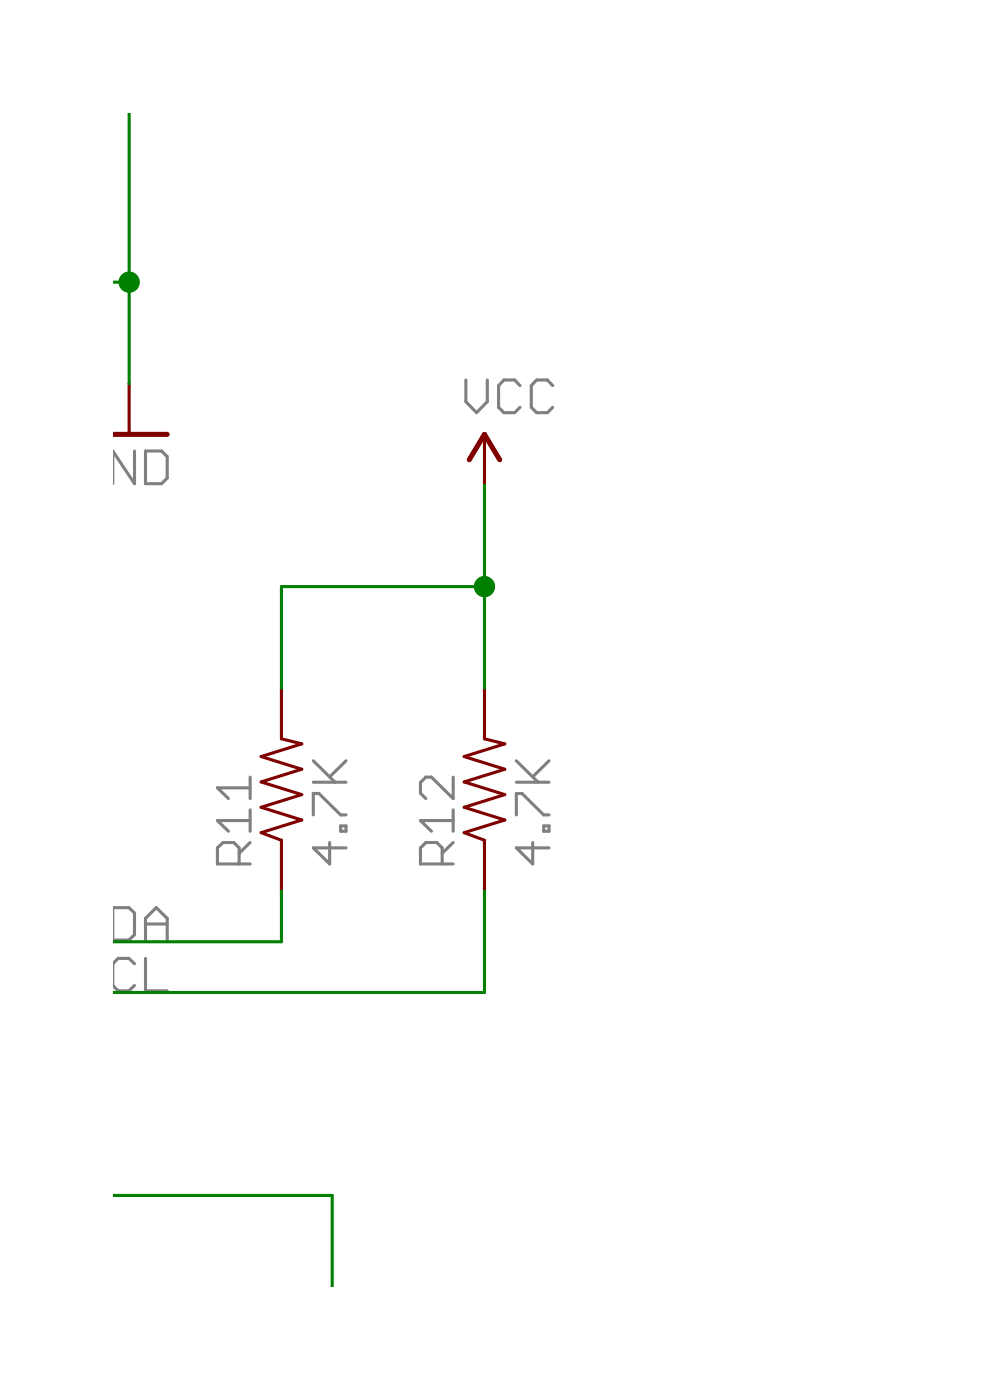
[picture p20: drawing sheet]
<svg xmlns="http://www.w3.org/2000/svg" width="74mm" height="105mm" viewBox="0 0 74 105" stroke-linecap="round" stroke-linejoin="round" font-family="sans-serif">
<g fill="none" stroke="#808080" stroke-width=".23">
<path d="M10.1 33.9v2.4l-1.6-2.4v2.4M10.9 33.9h1.2l.5 .4v1.6l-.5 .4h-1.2zM35 28.5v1.7l.8 .8 .8-.8v-1.7M39 29l-.4-.5h-.8l-.4 .5v1.6l.4 .4h.8l.4-.4M41.5 29l-.4-.5h-.8l-.4 .5v1.6l.4 .4h.8l.4-.4M18.8 58.4v1.6M18.8 59.2h-2.5l.8 .8M23.5 58.7h2.5M23.5 57.1l1.6 1.6M26 57.1l-1.3 1.2M34 58.4v1.6l-1.6-1.6h-.4l-.4 .4v.8l.4 .4M38.8 58.7h2.4"/>
<path d="M38.8 57.1l1.6 1.6M41.2 57.1l-1.2 1.2M8.5 68.2h1.2l.4 .4v1.6l-.4 .4h-1.2zM10.1 72.4l-.4-.4h-.8l-.4 .4v1.6l.4 .4h.8l.4-.4M10.9 70.6v-1.6l.8-.8 .9 .8v1.6M10.9 72v2.4h1.7M10.9 69.4h1.7M17.9 64.9v-1.2l-.4-.4h-.8l-.4 .4v1.2h2.5M18.8 63.3l-.9 .8M18.8 61.6h-2.5l.8 .8M18.8 60.8v1.6M23.5 61.2v-1.6h.4l1.7 1.6h.4"/>
<path d="M24.7 63.3v1.6l-1.2-1.2h2.5M25.6 62h.4v.4h-.4zM33.2 64.9v-1.2l-.4-.4h-.8l-.4 .4v1.2h2.4M34 61.6h-2.4l.8 .8M34 63.3l-.8 .8M34 60.8v1.6M38.8 61.2v-1.6h.4l1.6 1.6h.4M40 63.3v1.6l-1.2-1.2h2.4M40.8 62h.4v.4h-.4z"/>
</g>
<path d="M8.5 32.6h4.1M35.2 34.5l1.2-1.9 1.1 1.9" fill="none" stroke="#800000" stroke-width=".38"/>
<path d="M9.7 28.8v3.8M36.4 32.6v3.8M21.1 51.7v3.8l1.5 .4-3 .9 3 1-3 .9 3 1-3 .9 3 1-3 .9 1.5 .6v3.8M36.4 51.7v3.8l1.5 .4-3.1 .9 3.1 1-3.1 .9 3.1 1-3.1 .9 3.1 1-3.1 .9 1.6 .6v3.8" fill="none" stroke="#800000" stroke-width=".23"/>
<path d="M9.7 8.5v20.3M8.5 21.2h1.2M36.4 36.4v15.3M36.4 44h-15.3v7.7M21.1 66.9v3.8h-12.6M36.4 66.9v7.6h-27.9M8.5 89.8h16.4v6.9" fill="none" stroke="#008000" stroke-width=".23"/>
<g fill="#008000" stroke="#008000" stroke-width=".08">
<circle cx="36.4" cy="44" r=".76"/>
<circle cx="9.7" cy="21.2" r=".76"/>
</g>
</svg>
